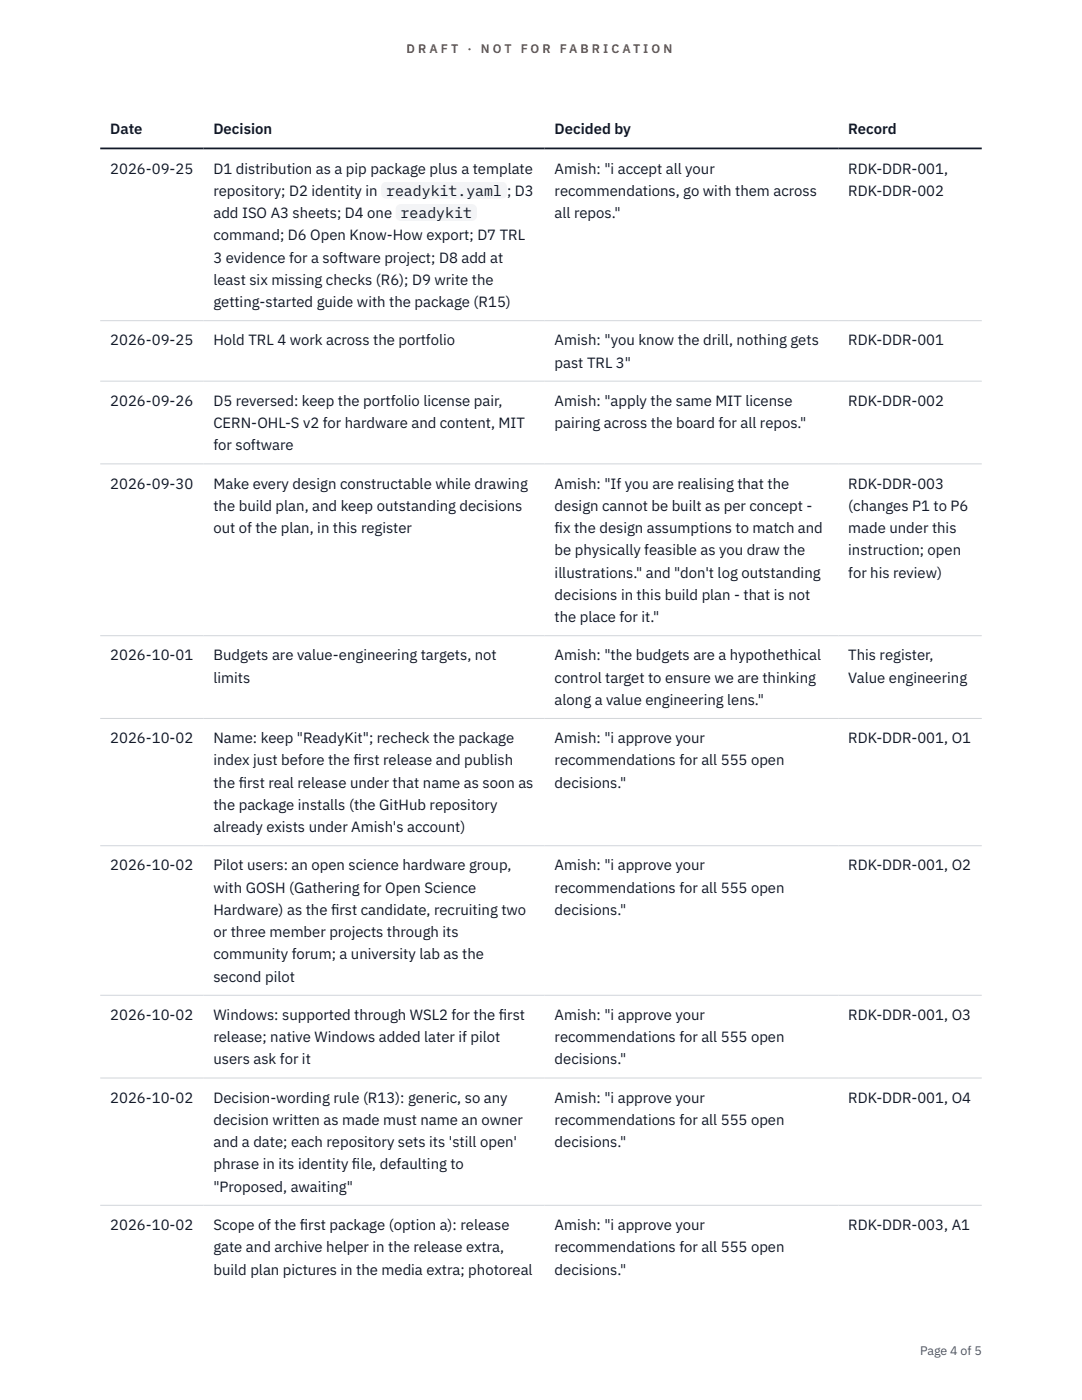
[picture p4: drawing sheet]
<svg xmlns="http://www.w3.org/2000/svg" width="216mm" height="279mm" viewBox="0 0 216 279" stroke-linecap="round" stroke-linejoin="round" font-family="sans-serif">
<defs><g id="words">
<g font-size="3" fill="#111827">
<text x="22" y="26.8">Date</text>
<text x="42.6" y="26.8">Decision</text>
<text x="110.7" y="26.8">Decided by</text>
<text x="169.3" y="26.8">Record</text>
<text x="22" y="34.6">2026-09-25</text>
<text x="42.6" y="34.6">D1 distribution as a pip package plus a template</text>
<text x="110.7" y="34.6">Amish: &quot;i accept all your</text>
<text x="169.3" y="34.6">RDK-DDR-001,</text>
<text x="42.6" y="39.1">repository; D2 identity in</text>
<text x="77.1" y="39.1">readykit.yaml</text>
<text x="101.2" y="39.1">; D3</text>
<text x="110.7" y="39.1">recommendations, go with them across</text>
<text x="169.3" y="39.1">RDK-DDR-002</text>
<text x="42.6" y="43.5">add ISO A3 sheets; D4 one</text>
<text x="42.6" y="48">command; D6 Open Know-How export; D7 TRL</text>
<text x="79.9" y="43.5">readykit</text>
<text x="110.7" y="43.5">all repos.&quot;</text>
<text x="42.6" y="52.4">3 evidence for a software project; D8 add at</text>
<text x="42.6" y="56.9">least six missing checks (R6); D9 write the</text>
<text x="42.6" y="61.3">getting-started guide with the package (R15)</text>
<text x="22" y="68.9">2026-09-25</text>
<text x="42.6" y="68.9">Hold TRL 4 work across the portfolio</text>
<text x="110.7" y="68.9">Amish: &quot;you know the drill, nothing gets</text>
<text x="169.3" y="68.9">RDK-DDR-001</text>
<text x="110.7" y="73.4">past TRL 3&quot;</text>
<text x="22" y="81">2026-09-26</text>
<text x="42.6" y="81">D5 reversed: keep the portfolio license pair,</text>
<text x="110.7" y="81">Amish: &quot;apply the same MIT license</text>
<text x="169.3" y="81">RDK-DDR-002</text>
<text x="42.6" y="85.4">CERN-OHL-S v2 for hardware and content, MIT</text>
<text x="42.6" y="89.9">for software</text>
<text x="110.7" y="85.4">pairing across the board for all repos.&quot;</text>
<text x="22" y="97.5">2026-09-30</text>
<text x="42.6" y="97.5">Make every design constructable while drawing</text>
<text x="42.6" y="101.9">the build plan, and keep outstanding decisions</text>
<text x="110.7" y="97.5">Amish: &quot;If you are realising that the</text>
<text x="110.7" y="101.9">design cannot be built as per concept -</text>
<text x="169.3" y="97.5">RDK-DDR-003</text>
<text x="169.3" y="101.9">(changes P1 to P6</text>
<text x="42.6" y="106.4">out of the plan, in this register</text>
<text x="110.7" y="106.4">f</text>
<text x="110.7" y="106.4">ix the design assumptions to match and</text>
<text x="169.3" y="106.4">made under this</text>
<text x="110.7" y="110.8">be physically feasible as you draw the</text>
<text x="169.3" y="110.8">instruction; open</text>
<text x="110.7" y="115.3">illustrations.&quot; and &quot;don't log outstanding</text>
<text x="110.7" y="119.7">decisions in this build plan - that is not</text>
<text x="169.3" y="115.3">for his review)</text>
<text x="110.7" y="124.2">the place for it.&quot;</text>
<text x="22" y="131.8">2026-10-01</text>
<text x="42.6" y="131.8">Budgets are value-engineering targets, not</text>
<text x="110.7" y="131.8">Amish: &quot;the budgets are a hypothethical</text>
<text x="169.3" y="131.8">This register,</text>
<text x="42.6" y="136.2">limits</text>
<text x="110.7" y="136.2">control target to ensure we are thinking</text>
<text x="169.3" y="136.2">Value engineering</text>
<text x="110.7" y="140.7">along a value engineering lens.&quot;</text>
<text x="22" y="148.3">2026-10-02</text>
<text x="42.6" y="148.3">Name: keep &quot;ReadyKit&quot;; recheck the package</text>
<text x="110.7" y="148.3">Amish: &quot;i approve your</text>
<text x="169.3" y="148.3">RDK-DDR-001, O1</text>
<text x="42.6" y="152.7">index just before the f</text>
<text x="70.5" y="152.7">irst release and publish</text>
<text x="110.7" y="152.7">recommendations for all 555 open</text>
<text x="42.6" y="157.2">the f</text>
<text x="42.6" y="161.6">the package installs (the GitHub repository</text>
<text x="47.6" y="157.2">irst real release under that name as soon as</text>
<text x="110.7" y="157.2">decisions.&quot;</text>
<text x="42.6" y="166.1">already exists under Amish's account)</text>
<text x="22" y="173.7">2026-10-02</text>
<text x="42.6" y="173.7">Pilot users: an open science hardware group,</text>
<text x="110.7" y="173.7">Amish: &quot;i approve your</text>
<text x="169.3" y="173.7">RDK-DDR-001, O2</text>
<text x="42.6" y="178.1">with GOSH (Gathering for Open Science</text>
<text x="110.7" y="178.1">recommendations for all 555 open</text>
<text x="42.6" y="182.6">Hardware) as the f</text>
<text x="66.1" y="182.6">irst candidate, recruiting two</text>
<text x="110.7" y="182.6">decisions.&quot;</text>
<text x="42.6" y="187">or three member projects through its</text>
<text x="42.6" y="191.5">community forum; a university lab as the</text>
<text x="42.6" y="195.9">second pilot</text>
<text x="22" y="203.6">2026-10-02</text>
<text x="42.6" y="203.6">Windows: supported through WSL2 for the f</text>
<text x="99.5" y="203.6">irst</text>
<text x="110.7" y="203.6">Amish: &quot;i approve your</text>
<text x="169.3" y="203.6">RDK-DDR-001, O3</text>
<text x="42.6" y="208">release; native Windows added later if pilot</text>
<text x="110.7" y="208">recommendations for all 555 open</text>
<text x="42.6" y="212.4">users ask for it</text>
<text x="110.7" y="212.4">decisions.&quot;</text>
<text x="22" y="220.1">2026-10-02</text>
<text x="42.6" y="220.1">Decision-wording rule (R13): generic, so any</text>
<text x="110.7" y="220.1">Amish: &quot;i approve your</text>
<text x="169.3" y="220.1">RDK-DDR-001, O4</text>
<text x="42.6" y="224.5">decision written as made must name an owner</text>
<text x="110.7" y="224.5">recommendations for all 555 open</text>
<text x="42.6" y="229">and a date; each repository sets its 'still open'</text>
<text x="42.6" y="233.4">phrase in its identity f</text>
<text x="70.2" y="233.4">ile, defaulting to</text>
<text x="110.7" y="229">decisions.&quot;</text>
<text x="42.6" y="237.8">&quot;Proposed, awaiting&quot;</text>
<text x="22" y="245.5">2026-10-02</text>
<text x="42.6" y="245.5">Scope of the f</text>
<text x="59.8" y="245.5">irst package (option a): release</text>
<text x="110.7" y="245.5">Amish: &quot;i approve your</text>
<text x="169.3" y="245.5">RDK-DDR-003, A1</text>
<text x="42.6" y="249.9">gate and archive helper in the release extra,</text>
<text x="110.7" y="249.9">recommendations for all 555 open</text>
<text x="42.6" y="254.4">build plan pictures in the media extra; photoreal</text>
<text x="110.7" y="254.4">decisions.&quot;</text>
</g>
<g font-size="2.5" fill="#b45309">
<text x="81.1" y="10.5">D R A F T</text>
<text x="93.3" y="10.5">·</text>
<text x="95.9" y="10.5">N O T</text>
<text x="103.9" y="10.5">F O R</text>
<text x="111.7" y="10.5">F A B R I C A T I O N</text>
</g>
<text font-size="2.5" fill="#4b5563" x="183.6" y="270.3">Page 4 of 5</text>
</g></defs>
<path d="M20 64h175.9M20 76.1h175.9M20 92.6h175.9M20 126.9h175.9M20 143.4h175.9M20 168.8h175.9M20 198.6h175.9M20 215.1h175.9M20 240.5h175.9" fill="none" stroke="#d1d5db" stroke-width=".2"/>
<path d="M20 29.6h175.9" fill="none" stroke="#111827" stroke-width=".35"/>
<g fill="#f3f4f6">
<path d="M76.1 36.3h25.1v3.3h-25.1z"/>
<path d="M78.9 40.7h16.3v3.4h-16.3z"/>
</g>
<use href="#words"/>
</svg>
